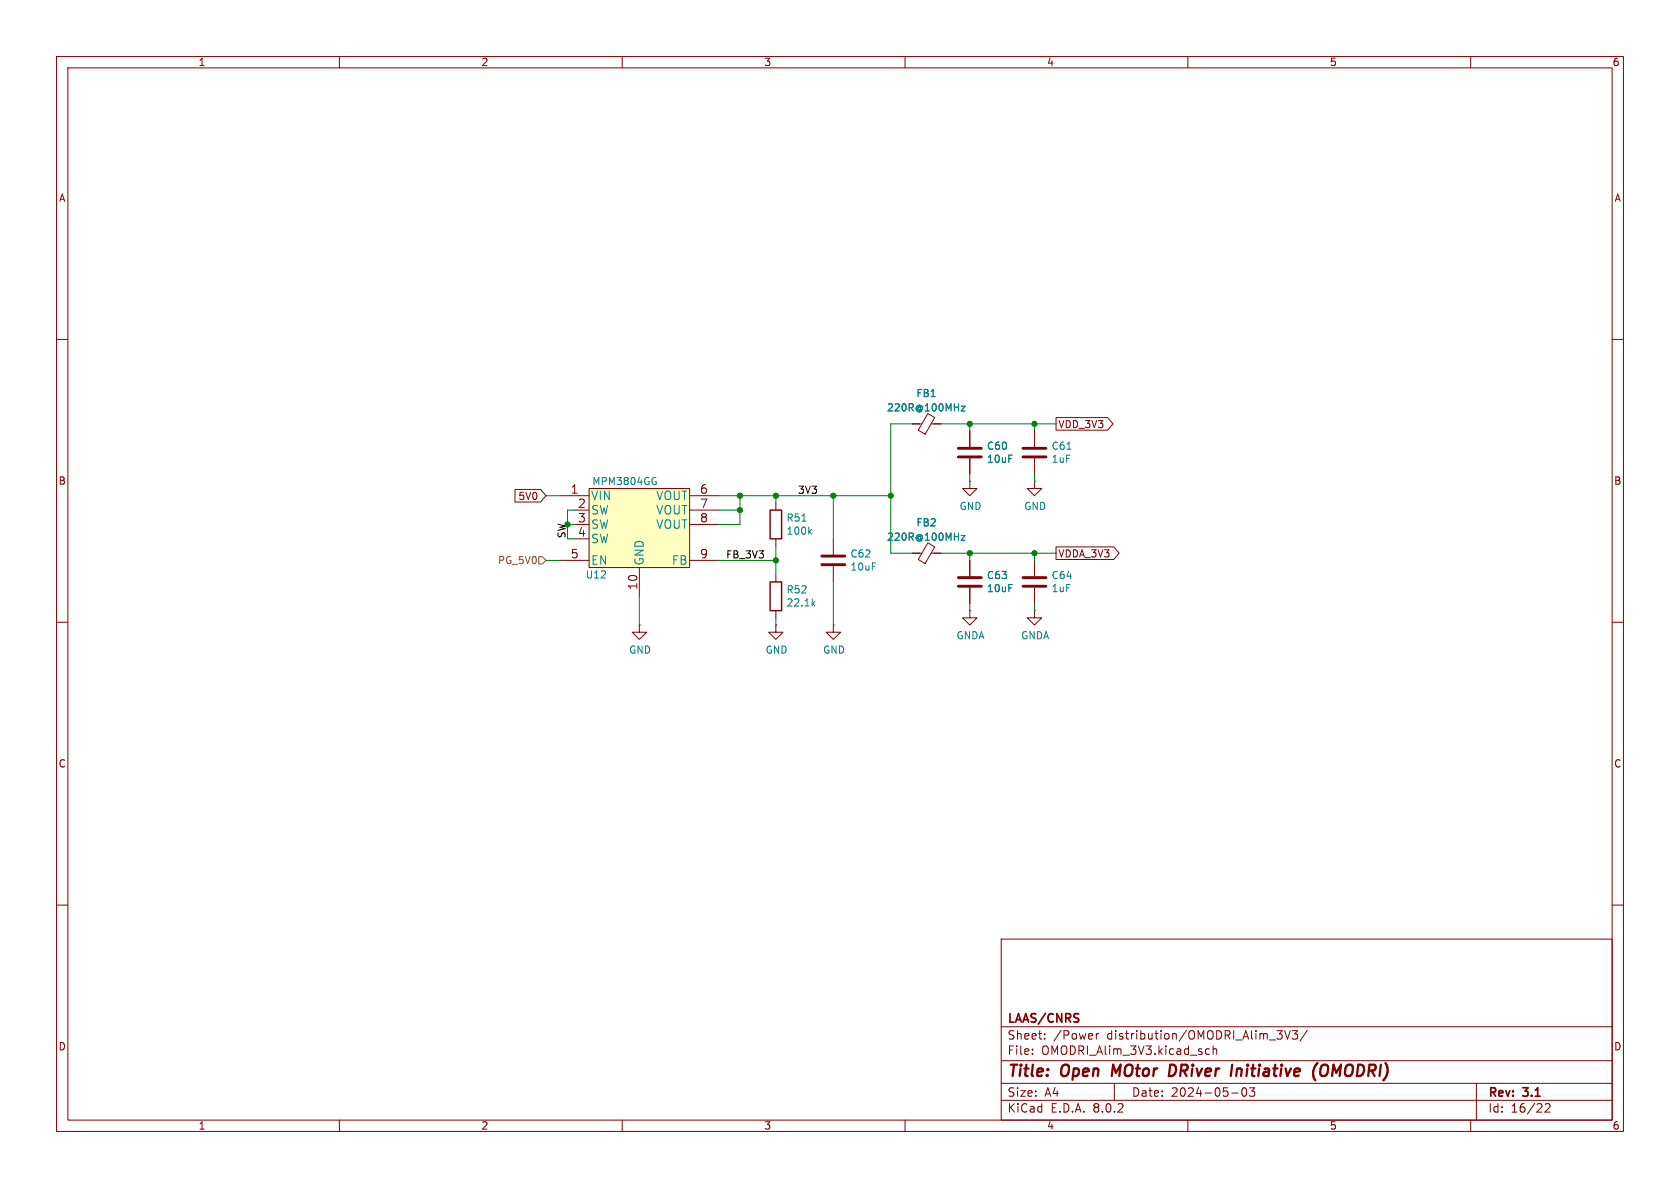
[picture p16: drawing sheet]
<svg xmlns="http://www.w3.org/2000/svg" width="297mm" height="210mm" viewBox="0 0 297 210" stroke-linecap="round" stroke-linejoin="round" font-family="sans-serif">
<defs><g id="words">
<g font-size="2.8" fill="#840000">
<text x="178" y="190.9">Title:</text>
<text x="187.7" y="190.9">Open</text>
<text x="197.4" y="190.9">MOtor</text>
<text x="208.3" y="190.9">DRiver</text>
<text x="220.1" y="190.9">Initiative</text>
<text x="235.3" y="190.9">(OMODRI)</text>
</g>
<g font-size="2.1" fill="#840000">
<text x="100.8" y="87.4">1</text>
<text x="102.1" y="89.9">2</text>
<text x="123.7" y="87.4">6</text>
<text x="123.7" y="89.9">7</text>
<text x="102.1" y="92.5">3</text>
<text x="102.1" y="95">4</text>
<text x="123.7" y="92.5">8</text>
<text x="100.8" y="98.8">5</text>
<text x="123.7" y="98.8">9</text>
<text x="112.8" y="104.4" transform="rotate(-90 112.8 104.4)">10</text>
<text x="178" y="184">Sheet:</text>
<text x="178" y="181.2">LAAS/CNRS</text>
<text x="186.2" y="184">/Power</text>
<text x="195.7" y="184">distribution/OMODRI_Alim_3V3/</text>
<text x="178" y="186.7">File:</text>
<text x="184.1" y="186.7">OMODRI_Alim_3V3.kicad_sch</text>
<text x="178" y="196.9">KiCad</text>
<text x="178" y="194.1">Size:</text>
<text x="184.7" y="194.1">A4</text>
<text x="185.7" y="196.9">E.D.A.</text>
<text x="193.3" y="196.9">8.0.2</text>
<text x="200" y="194.1">Date:</text>
<text x="207" y="194.1">2024-05-03</text>
<text x="263" y="194.3">Rev:</text>
<text x="263" y="196.9">Id:</text>
<text x="267.1" y="196.9">16/22</text>
<text x="269.4" y="194.3">3.1</text>
</g>
<g font-size="2.1" fill="#008484">
<text x="104.4" y="88.6">VIN</text>
<text x="115.9" y="88.6">VOUT</text>
<text x="104.4" y="91.1">SW</text>
<text x="104.4" y="93.7">SW</text>
<text x="115.9" y="91.1">VOUT</text>
<text x="115.9" y="93.7">VOUT</text>
<text x="104.4" y="96.2">SW</text>
<text x="104.4" y="100">EN</text>
<text x="114" y="100.1" transform="rotate(-90 114 100.1)">GND</text>
<text x="118.7" y="100">FB</text>
</g>
<g font-size="1.8" fill="#840000">
<text x="35" y="11.9">1</text>
<text x="85" y="11.9">2</text>
<text x="135" y="11.9">3</text>
<text x="185" y="11.9">4</text>
<text x="235" y="11.9">5</text>
<text x="285" y="11.9">6</text>
<text x="10.3" y="35.9">A</text>
<text x="285.3" y="35.9">A</text>
<text x="187" y="75.9">VDD_3V3</text>
<text x="10.3" y="85.9">B</text>
<text x="91.5" y="88.6">5V0</text>
<text x="285.3" y="85.9">B</text>
<text x="187" y="98.7">VDDA_3V3</text>
<text x="10.3" y="135.9">C</text>
<text x="285.3" y="135.9">C</text>
<text x="10.3" y="185.9">D</text>
<text x="285.3" y="185.9">D</text>
<text x="35" y="199.9">1</text>
<text x="85" y="199.9">2</text>
<text x="135" y="199.9">3</text>
<text x="185" y="199.9">4</text>
<text x="235" y="199.9">5</text>
<text x="285" y="199.9">6</text>
</g>
<g font-size="1.8" fill="#008484">
<text x="161.9" y="70.4">FB1</text>
<text x="156.7" y="72.9">220R@100MHz</text>
<text x="174.4" y="79.7">C60</text>
<text x="174.4" y="82">10uF</text>
<text x="185.8" y="82">1uF</text>
<text x="185.8" y="79.7">C61</text>
<text x="104.6" y="86">MPM3804GG</text>
<text x="138.9" y="92.4">R51</text>
<text x="138.9" y="94.7">100k</text>
<text x="156.7" y="95.8">220R@100MHz</text>
<text x="161.9" y="93.3">FB2</text>
<text x="169.5" y="90.3">GND</text>
<text x="181" y="90.3">GND</text>
<text x="150.3" y="98.8">C62</text>
<text x="150.3" y="101.1">10uF</text>
<text x="103.4" y="102.5">U12</text>
<text x="138.9" y="105.1">R52</text>
<text x="138.9" y="107.4">22.1k</text>
<text x="174.4" y="102.6">C63</text>
<text x="174.4" y="104.9">10uF</text>
<text x="185.8" y="104.9">1uF</text>
<text x="185.8" y="102.6">C64</text>
<text x="169" y="113.2">GNDA</text>
<text x="180.4" y="113.2">GNDA</text>
<text x="111.1" y="115.7">GND</text>
<text x="135.3" y="115.7">GND</text>
<text x="145.4" y="115.7">GND</text>
</g>
<g font-size="1.8">
<text x="141" y="87.4">3V3</text>
<text x="128.3" y="98.8">FB_3V3</text>
</g>
<text font-size="1.8" fill="#008400" x="100.1" y="95.3" transform="rotate(-90 100.1 95.3)">SW</text>
<text font-size="1.8" fill="#848400" x="87.9" y="99.9">PG_5V0</text>
</g></defs>
<g fill="none" stroke="#840000" stroke-width=".18">
<path d="M10 10h277v190h-277zM12 12h273v186h-273zM60 10v2M110 10v2M160 10v2M210 10v2M260 10v2M10 60h2M285 60h2M161.3 74.9h1.6M164 73.1l1.3 .7-1.7 3-1.3-.8zM164.6 74.9h1.8"/>
<path d="M137.2 88.9v1.3M137.2 95.3v1.2M161.3 97.8h1.6M164 96l1.3 .7-1.7 2.9-1.3-.7zM164.6 97.8h1.8M171.4 85.1v1.3h1.3l-1.3 1.2-1.2-1.2h1.2M171.4 85.1h.1M182.9 85.1v1.3h1.2l-1.2 1.2-1.3-1.2h1.3M182.9 85.1h.1M10 110h2M113 110.5v1.3h1.3l-1.3 1.2-1.2-1.2h1.2M113 110.5h.1"/>
<path d="M137.2 110.5v1.3h1.2l-1.2 1.2-1.3-1.2h1.3M137.2 110.5h.1M137.2 101.6v1.3M137.2 108v1.2M147.3 110.5v1.3h1.3l-1.3 1.2-1.3-1.2h1.3M147.3 110.5h.1M182.9 108v1.2h1.2l-1.2 1.3-1.3-1.3h1.3M182.9 108h.1M285 110h2M10 160h2M285 160h2M177 166h108v32h-108z"/>
<path d="M60 198v2M110 198v2M160 198v2M177 194.5h108M177 191.5h108M177 187.5h108M177 181.5h108M182.5 186.3v.1M182.5 185.5v.1M184.7 183.6v.1M184.7 182.8v.1M193.8 182.7v1"/>
<path d="M194.2 182.7l-.2 .1-.2 .2M197 191.5v3M210 198v2M213.2 186.3l.2 .1 .4-.1M213.8 185.5l-.4-.1-.2 .1M214.5 185.5l.2-.1 .3 .1 .1 .9M214.5 184.9v1.5M217.7 193.2h1.2M219.7 192.4l.2-.1a.81 .81 0 0 1 .6 .6 .81 .81 0 0 1-.3 .8l-.2 .1a.81 .81 0 0 1-.3-1.4zM220.9 192.3h.9l-.5 .6 .4 .1v.7l-.2 .1h-.4l-.2-.1M225.7 182.2h1l-.5 .6M226.4 182.8l.3 .3v.3l-.3 .3"/>
<path d="M227.1 182.2l.5 1.5 .5-1.5M228.5 182.2h.9l-.5 .6 .4 .1v.7l-.2 .1h-.4l-.2-.1M231.1 182.1l-1.3 2M260 198v2M261 191.5v6.5M273.2 195.2l.5-.1 .3 .1v.3l-.9 1.1h.9"/>
</g>
<path d="M196.8 188.2l-.3 2M207.6 188.3l-.7-.1-.3 2h.5l.5-.3M218.7 188.9l-.2 1.3M219.3 188.9l-.6 .2M232.3 190.6l.2 .4M232.9 187.9l-.6 .9M234.6 188.3a.73 .73 0 0 0-1.1 .6l-.1 .6v.4l.2 .2a.71 .71 0 0 0 1-.2" fill="none" stroke="#840000" stroke-width=".4"/>
<path d="M169.9 71.8h.7l-.7 .8h.7M141.8 92.1h.7M143.1 93.9l.4 .5M143.5 93.6l-.5 .5M169.9 94.7h.7l-.7 .8h.7M143.7 106.6l.4 .5M144.1 106.3l-.5 .5" fill="none" stroke="#008484" stroke-width=".18"/>
<path d="M136.1 90.2h2.1v5.1h-2.1zM136.1 102.9h2.1v5.1h-2.1z" fill="none" stroke="#840000" stroke-width=".25"/>
<path d="M104.1 86.4h17.8v13.9h-17.8z" fill="#ffffc2"/>
<g fill="none" stroke="#840000" stroke-width=".18">
<path d="M161.3 74.9h1.3M165.1 74.9h1.3M171.4 76.2v2.8M182.9 76.2v2.8M186.7 73.8h9.1l1 1.1-1 1.1h-9.1zM91 86.5h4.6l.9 1.1-.9 1.1h-4.6zM99.1 87.6h5M99.1 99.1h5M101.6 90.2h2.5M101.6 92.7h2.5M101.6 95.3h2.5M104.1 86.4h17.8v13.9h-17.8z"/>
<path d="M121.9 87.6h5.1M121.9 90.2h5.1M121.9 92.7h5.1M121.9 99.1h5.1M147.3 95.3v2.7M161.3 97.8h1.3M165.1 97.8h1.3M171.4 81v2.8M171.4 99.1v2.8M182.9 81v2.8M182.9 99.1v2.8M186.7 96.7h10.2l1 1.1-1 1.1h-10.2z"/>
<path d="M113 100.3v5.1M147.3 100.1v2.8M171.4 108v1.2h1.3l-1.3 1.3-1.2-1.3h1.2M171.4 108h.1M171.4 103.9v2.8M182.9 103.9v2.8"/>
</g>
<path d="M169.9 71.8h.7l-.7 .8h.7M188.6 79.4h.8M115.8 85.1h.2v.4l-.2 .2M115.8 84.4l.2 .1M169.9 94.7h.7l-.7 .8h.7" fill="none" stroke="#008484" stroke-width=".18"/>
<path d="M169.4 79.2h4.1M180.8 79.2h4.1M145.3 99.8h4.1M145.3 98.3h4.1M169.4 80.8h4.1M180.8 80.8h4.1M169.4 103.6h4.1M169.4 102.1h4.1M180.8 103.6h4.1M180.8 102.1h4.1" fill="none" stroke="#840000" stroke-width=".51"/>
<path d="M95.2 98.4h.7l.6 .7-.6 .6h-.7z" fill="none" stroke="#848400" stroke-width=".18"/>
<g fill="none" stroke="#008400" stroke-width=".18">
<path d="M161.3 74.9h-3.8v22.9h3.8M166.4 74.9h20.3M171.4 74.9v1.3M182.9 74.9v1.3M96.5 87.6h2.6M96.5 99.1h2.6M100.3 95.3h1.3M101.6 90.2h-1.3v2.5h1.3M127 87.6h30.5M127 99.1h10.2M127 90.2h3.8M130.8 87.6v5.1h-3.8"/>
<path d="M137.2 87.6v1.3M137.2 96.5v5.1M147.3 87.6v7.7M166.4 97.8h20.3M171.4 83.8v1.3M171.4 97.8v1.3M182.9 83.8v1.3M182.9 97.8v1.3M113 105.4v5.1M137.2 109.2v1.3M147.3 102.9v7.6M171.4 106.7v1.3"/>
<path d="M182.9 106.7v1.3"/>
</g>
<g fill="#008400" stroke="#008400" stroke-width=".18">
<circle cx="130.8" cy="87.6" r=".46"/>
<circle cx="130.8" cy="90.2" r=".46"/>
<circle cx="137.2" cy="99.1" r=".46"/>
<circle cx="100.3" cy="92.7" r=".46"/>
<circle cx="137.2" cy="87.6" r=".46"/>
<circle cx="182.9" cy="97.8" r=".46"/>
<circle cx="171.4" cy="74.9" r=".46"/>
<circle cx="171.4" cy="97.8" r=".46"/>
<circle cx="147.3" cy="87.6" r=".46"/>
<circle cx="157.5" cy="87.6" r=".46"/>
<circle cx="182.9" cy="74.9" r=".46"/>
</g>
<use href="#words"/>
</svg>
